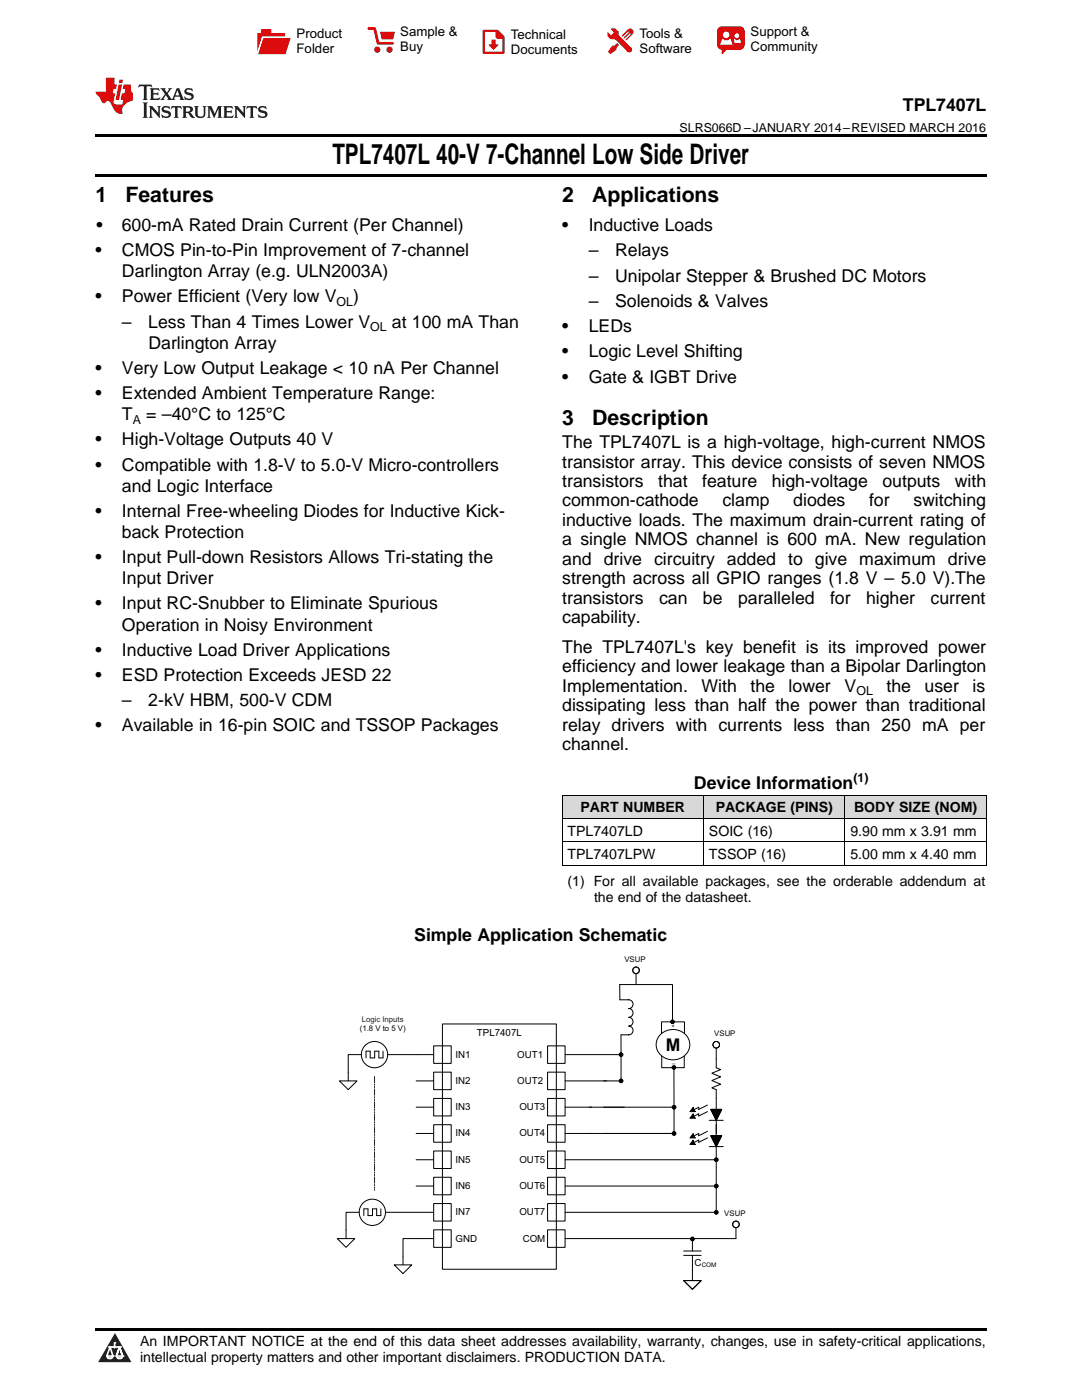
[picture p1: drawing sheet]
<svg xmlns="http://www.w3.org/2000/svg" width="216mm" height="279mm" viewBox="0 0 216 279" stroke-linecap="round" stroke-linejoin="round" font-family="sans-serif">
<defs><g id="words">
<text font-size="5.6" x="66.3" y="32.8">TPL7407L 40-V 7-Channel Low Side Driver</text>
<g font-size="4.2">
<text x="19" y="40.4">1</text>
<text x="25" y="40.4">Features</text>
<text x="112.2" y="40.4">2</text>
<text x="118.2" y="40.4">Applications</text>
<text x="112.2" y="84.8">3</text>
<text x="118.2" y="84.8">Description</text>
</g>
<g font-size="3.5">
<text x="180.2" y="22.2">TPL7407L</text>
<text x="19.2" y="46.1">•</text>
<text x="24.3" y="46.1">600-mA Rated Drain Current (Per Channel)</text>
<text x="112.2" y="46.1">•</text>
<text x="117.5" y="46.1">Inductive Loads</text>
<text x="19" y="51.1">•</text>
<text x="24.3" y="51.1">CMOS Pin-to-Pin Improvement of 7-channel</text>
<text x="117.5" y="51.2">–</text>
<text x="122.7" y="51.2">Relays</text>
<text x="24.3" y="55.3">Darlington Array (e.g. ULN2003A)</text>
<text x="117.5" y="56.2">–</text>
<text x="122.7" y="56.2">Unipolar Stepper &amp; Brushed DC Motors</text>
<text x="19" y="60.3">•</text>
<text x="24.3" y="60.3">Power Efficient (Very low V</text>
<text x="24.3" y="65.4">–</text>
<text x="29.6" y="65.4">Less Than 4 Times Lower V</text>
<text x="70.5" y="60.3">)</text>
<text x="78.2" y="65.4">at 100 mA Than</text>
<text x="117.5" y="61.3">–</text>
<text x="122.7" y="61.3">Solenoids &amp; Valves</text>
<text x="29.6" y="69.6">Darlington Array</text>
<text x="112.2" y="66.3">•</text>
<text x="112.2" y="71.3">•</text>
<text x="117.5" y="66.3">LEDs</text>
<text x="117.5" y="71.3">Logic Level Shifting</text>
<text x="19" y="74.6">•</text>
<text x="24.3" y="74.6">Very Low Output Leakage &lt; 10 nA Per Channel</text>
<text x="112.2" y="76.3">•</text>
<text x="117.5" y="76.3">Gate &amp; IGBT Drive</text>
<text x="19" y="79.7">•</text>
<text x="24.3" y="79.7">Extended Ambient Temperature Range:</text>
<text x="24.3" y="83.9">T</text>
<text x="29.2" y="83.9">= –40°C to 125°C</text>
<text x="19" y="88.9">•</text>
<text x="24.3" y="88.9">High-Voltage Outputs 40 V</text>
<text x="112.2" y="89.4">The TPL7407L is a high-voltage, high-current NMOS</text>
<text x="19" y="93.9">•</text>
<text x="24.3" y="93.9">Compatible with 1.8-V to 5.0-V Micro-controllers</text>
<text x="112.2" y="93.3">transistor array. This device consists of seven NMOS</text>
<text x="24.3" y="98.1">and Logic Interface</text>
<text x="112.2" y="97.2">transistors</text>
<text x="112.2" y="101.1">common-cathode</text>
<text x="131.3" y="97.2">that</text>
<text x="140.1" y="97.2">feature</text>
<text x="144.2" y="101.1">clamp</text>
<text x="154" y="97.2">high-voltage</text>
<text x="158.3" y="101.1">diodes</text>
<text x="173.4" y="101.1">for</text>
<text x="176.1" y="97.2">outputs</text>
<text x="182.3" y="101.1">switching</text>
<text x="190.5" y="97.2">with</text>
<text x="19" y="103.2">•</text>
<text x="24.3" y="103.2">Internal Free-wheeling Diodes for Inductive Kick-</text>
<text x="24.3" y="107.4">back Protection</text>
<text x="112.2" y="105">inductive loads. The maximum drain-current rating of</text>
<text x="19" y="112.4">•</text>
<text x="24.3" y="112.4">Input Pull-down Resistors Allows Tri-stating the</text>
<text x="112.2" y="108.8">a single NMOS channel is 600 mA. New regulation</text>
<text x="112.2" y="112.7">and drive circuitry added to give maximum drive</text>
<text x="24.3" y="116.6">Input Driver</text>
<text x="112.2" y="116.6">strength across all GPIO ranges (1.8 V – 5.0 V).The</text>
<text x="19" y="121.6">•</text>
<text x="24.3" y="121.6">Input RC-Snubber to Eliminate Spurious</text>
<text x="24.3" y="125.9">Operation in Noisy Environment</text>
<text x="112.2" y="120.5">transistors</text>
<text x="112.2" y="124.4">capability.</text>
<text x="131.5" y="120.5">can</text>
<text x="140.3" y="120.5">be</text>
<text x="147.3" y="120.5">paralleled</text>
<text x="165.6" y="120.5">for</text>
<text x="172.8" y="120.5">higher</text>
<text x="185.7" y="120.5">current</text>
<text x="19" y="130.9">•</text>
<text x="24.3" y="130.9">Inductive Load Driver Applications</text>
<text x="112.2" y="130.3">The TPL7407L's key benefit is its improved power</text>
<text x="19" y="135.9">•</text>
<text x="24.3" y="135.9">ESD Protection Exceeds JESD 22</text>
<text x="112.2" y="134.2">efficiency and lower leakage than a Bipolar Darlington</text>
<text x="24.3" y="141">–</text>
<text x="29.6" y="141">2-kV HBM, 500-V CDM</text>
<text x="112.2" y="138.1">Implementation.</text>
<text x="112.2" y="142">dissipating less than half the power than traditional</text>
<text x="140" y="138.1">With</text>
<text x="149.7" y="138.1">the</text>
<text x="157.4" y="138.1">lower</text>
<text x="168.5" y="138.1">V</text>
<text x="176.9" y="138.1">the</text>
<text x="184.5" y="138.1">user</text>
<text x="194.1" y="138.1">is</text>
<text x="19" y="146">•</text>
<text x="24.3" y="146">Available in 16-pin SOIC and TSSOP Packages</text>
<text x="112.2" y="145.8">relay drivers with currents less than 250 mA per</text>
<text x="112.2" y="149.7">channel.</text>
<text x="138.5" y="157.4">Device Information</text>
<text x="82.7" y="187.9">Simple Application Schematic</text>
<text x="132.8" y="209.7">M</text>
</g>
<g font-size="2.8">
<text x="113.2" y="166.8">TPL7407LD</text>
<text x="115.8" y="162.1">PART NUMBER</text>
<text x="141.5" y="166.8">SOIC (16)</text>
<text x="142.8" y="162.1">PACKAGE (PINS)</text>
<text x="169.7" y="166.8">9.90 mm x 3.91 mm</text>
<text x="170.4" y="162.1">BODY SIZE (NOM)</text>
<text x="113.2" y="171.4">TPL7407LPW</text>
<text x="141.5" y="171.4">TSSOP (16)</text>
<text x="169.7" y="171.4">5.00 mm x 4.40 mm</text>
<text x="113.2" y="176.9">(1) For all available packages, see the orderable addendum at</text>
<text x="118.5" y="180.1">the end of the datasheet.</text>
<text x="27.9" y="268.6">An IMPORTANT NOTICE at the end of this data sheet addresses availability, warranty, changes, use in safety-critical applications,</text>
<text x="27.9" y="271.8">intellectual property matters and other important disclaimers. PRODUCTION DATA.</text>
</g>
<g font-size="2.6">
<text x="59.2" y="7.6">Product</text>
<text x="59.2" y="10.6">Folder</text>
<text x="79.9" y="7.3">Sample &amp;</text>
<text x="79.9" y="10.2">Buy</text>
<text x="101.9" y="7.8">Technical</text>
<text x="101.9" y="10.8">Documents</text>
<text x="127.6" y="7.6">Tools &amp;</text>
<text x="127.6" y="10.6">Software</text>
<text x="149.8" y="7.2">Support &amp;</text>
<text x="149.8" y="10.2">Community</text>
</g>
<g font-size="2.5">
<text x="135.6" y="26.3">SLRS066D –JANUARY 2014–REVISED MARCH 2016</text>
<text x="67.2" y="61">OL</text>
<text x="73.9" y="66.1">OL</text>
<text x="26.5" y="84.6">A</text>
<text x="170.9" y="138.8">OL</text>
<text x="170.3" y="156">(1)</text>
</g>
<g font-size="1.9">
<text x="95.2" y="206.7">TPL7407L</text>
<text x="90.9" y="211.1">IN1</text>
<text x="103.2" y="211.1">OUT1</text>
<text x="90.9" y="221.5">IN3</text>
<text x="90.9" y="216.3">IN2</text>
<text x="103.2" y="216.3">OUT2</text>
<text x="103.6" y="221.5">OUT3</text>
<text x="90.9" y="226.8">IN4</text>
<text x="103.6" y="226.8">OUT4</text>
<text x="90.9" y="232">IN5</text>
<text x="103.6" y="232">OUT5</text>
<text x="90.9" y="237.3">IN6</text>
<text x="103.6" y="237.3">OUT6</text>
<text x="90.9" y="242.5">IN7</text>
<text x="103.6" y="242.5">OUT7</text>
<text x="90.9" y="247.8">GND</text>
<text x="104.3" y="247.8">COM</text>
<text x="138.6" y="252.7">C</text>
</g>
<g font-size="1.6">
<text x="124.6" y="192.1">VSUP</text>
<text x="71.8" y="205.7">(1.8 V to 5 V)</text>
<text x="142.5" y="206.8">VSUP</text>
<text x="144.5" y="242.8">VSUP</text>
</g>
<text font-size="1.6" fill="#231f20" x="72.2" y="203.9">Logic Inputs</text>
<text font-size="1.3" x="140" y="252.9">COM</text>
<g font-size="1.2">
<text x="134" y="205.1">+</text>
<text x="134.1" y="212.2">_</text>
</g>
</g></defs>
<g fill="#d8d8d8">
<path d="M112.2 158.7h28.2v4.7h-28.2z"/>
<path d="M140.4 158.7h28.2v4.7h-28.2z"/>
<path d="M168.6 158.7h28.2v4.7h-28.2z"/>
</g>
<path d="M22.9 266l3.3 5.9h-6.6z" fill="#231f20"/>
<path d="M21.3 270.6h1.2l-.3 .5h-.3a.53 .53 0 0 1-.6-.5z" fill-rule="evenodd" fill="#fff"/>
<path d="M21.3 270.6h1.2l-.3 .5h-.3a.53 .53 0 0 1-.6-.5z" fill="none" stroke="#231f20" stroke-width=".33"/>
<path d="M21.3 270.6l1.2 .1-.3 .4h-.5z" fill="none" stroke="#fff" stroke-width=".33"/>
<path d="M22.9 268.9h.1" fill="none" stroke="#fff" stroke-width=".33"/>
<path d="M22.9 268v.9z" fill="#fff"/>
<path d="M22.9 268v.9z" fill="none" stroke="#fff" stroke-width=".33"/>
<circle cx="22.9" cy="268" r=".16" fill="#fff"/>
<path d="M21.8 268.8h.1" fill="none" stroke="#fff" stroke-width=".33"/>
<path d="M21.8 268.8h2.2z" fill="#fff"/>
<path d="M21.8 268.8h2.2z" fill="none" stroke="#fff" stroke-width=".33"/>
<circle cx="24" cy="268.8" r=".16" fill="#fff"/>
<path d="M23.2 270.6h.1" fill="none" stroke="#fff" stroke-width=".33"/>
<path d="M23.8 268.8l-.6 1.8z" fill="#fff"/>
<path d="M23.8 268.8l-.6 1.8z" fill="none" stroke="#fff" stroke-width=".33"/>
<path d="M23.8 268.8l.7 1.8z" fill="#fff"/>
<path d="M23.8 268.8l.7 1.8z" fill="none" stroke="#fff" stroke-width=".33"/>
<path d="M24.4 270.6h.1" fill="none" stroke="#fff" stroke-width=".33"/>
<circle cx="21.3" cy="270.6" r=".16" fill="#fff"/>
<path d="M22 268.8l-.7 1.8z" fill="#fff"/>
<path d="M22 268.8l-.7 1.8z" fill="none" stroke="#fff" stroke-width=".33"/>
<path d="M22 268.8l.5 1.8z" fill="#fff"/>
<path d="M22 268.8l.5 1.8z" fill="none" stroke="#fff" stroke-width=".33"/>
<circle cx="22.5" cy="270.6" r=".16" fill="#fff"/>
<path d="M23.3 270.6h1.2a.63 .63 0 0 1-.6 .5 .63 .63 0 0 1-.6-.5z" fill-rule="evenodd" fill="#fff"/>
<path d="M23.3 270.6h1.2a.63 .63 0 0 1-.6 .5 .63 .63 0 0 1-.6-.5z" fill="none" stroke="#231f20" stroke-width=".33"/>
<path d="M23.3 270.6h1.2l-.4 .5h-.5z" fill="none" stroke="#fff" stroke-width=".33"/>
<path d="M23.2 270.6h.1" fill="none" stroke="#fff" stroke-width=".33"/>
<circle cx="24.5" cy="270.6" r=".16" fill="#fff"/>
<path d="M19 265.1h177.8v.5h-177.8z" fill="#000"/>
<g fill="none" stroke="#000" stroke-width=".2">
<path d="M134.1 196.5h-10.4v3M134.2 196.5v7.4M67.7 215.7h3.5l-1.7 1.8zM72.1 210.5h-2.6v5.2M76.4 209.8v1.3h-.8v-1.3h-.8v1.3h-.9v-1.3h-.9v1.3M77.4 210.5h9.1M83 215.7h3.5M86.5 208.7h3.5v3.5h-3.5zM86.5 214h3.5v3.5h-3.5zM86.5 219.2h3.5v3.5h-3.5zM88.3 204.4h22.7v48.9h-22.7zM109.3 208.7h3.5v3.5h-3.5z"/>
<path d="M109.3 214h3.5v3.5h-3.5zM109.3 219.2h3.5v3.5h-3.5zM112.8 210.5h11.1M123.9 206.5v4M123.9 210.5v5.2h-11.1M134.5 213.1v7.9M83 221h3.5M83 231.5h3.5M83 236.7h3.5M86.5 224.5h3.5v3.5h-3.5zM86.5 229.7h3.5v3.5h-3.5zM86.5 235h3.5v3.4h-3.5z"/>
<path d="M109.3 224.5h3.5v3.5h-3.5zM109.3 229.7h3.5v3.5h-3.5zM109.3 235h3.5v3.4h-3.5zM112.8 221h21.6M112.8 226.2h21.7M112.8 231.5h30.1M112.8 236.7h30.1M67.3 247.2h3.5l-1.8 1.7zM71.7 241.9h-2.7v5.3M76 241.3v1.3h-.8v-1.3h-.9v1.3h-.9v-1.3h-.8v1.3M76.9 241.9h9.6M78.7 252.4h3.5l-1.8 1.8z"/>
<path d="M86.5 240.2h3.5v3.5h-3.5zM86.5 245.4h3.5v3.5h-3.5zM86.5 247.2h-6.1v5.2M109.3 240.2h3.5v3.5h-3.5zM109.3 245.4h3.5v3.5h-3.5zM112.8 241.9h30.1M112.8 247.2h34.1"/>
<circle cx="74.7" cy="210.5" r="2.62"/>
<circle cx="123.9" cy="210.5" r=".35"/>
<circle cx="74.3" cy="241.9" r="2.62"/>
</g>
<circle cx="123.9" cy="210.5" r=".35" fill="#000"/>
<circle cx="126.9" cy="193.6" r=".66" fill="#fff"/>
<g fill="none" stroke="#000" stroke-width=".2">
<path d="M126.9 194.3v2.2M142.9 219.2v12.3M134.5 221v5.2M141.5 223.6h2.8M141.5 228.8h2.8M141.8 221.4h2.2l-1.1 2.2zM141.8 226.6h2.2l-1.1 2.2z"/>
<circle cx="126.9" cy="193.6" r=".66"/>
<circle cx="123.9" cy="215.7" r=".35"/>
<circle cx="134.5" cy="226.2" r=".35"/>
<circle cx="134.5" cy="221" r=".35"/>
</g>
<g fill="#000">
<path d="M141.8 221.4h2.2l-1.1 2.2z" fill-rule="evenodd"/>
<path d="M141.8 226.6h2.2l-1.1 2.2z" fill-rule="evenodd"/>
<circle cx="123.9" cy="215.7" r=".35"/>
<circle cx="134.5" cy="226.2" r=".35"/>
<circle cx="134.5" cy="221" r=".35"/>
</g>
<circle cx="142.9" cy="208.5" r=".66" fill="#fff"/>
<g fill="none" stroke="#000" stroke-width=".2">
<path d="M142.9 209.2v2.1M138.3 221l.1 .5 .4 .3h-1.1zM138.3 222.3l.1 .5 .4 .4h-1.1zM138.3 226.2l.1 .5 .4 .4h-1.1zM138.3 227.5l.1 .5 .4 .4h-1.1zM141.2 220.5l-1.8 .9v-.4l-1.1 .5M141.2 221.8l-1.8 .9v-.4l-1.1 .5M141.2 225.8l-1.8 .9v-.5l-1.1 .6M141.2 227.1l-1.8 .9v-.5l-1.1 .6M142.9 231.5v10.4"/>
<circle cx="142.9" cy="208.5" r=".66"/>
<circle cx="142.9" cy="236.7" r=".35"/>
<circle cx="142.9" cy="231.5" r=".35"/>
<circle cx="142.9" cy="241.9" r=".35"/>
</g>
<g fill="#000">
<path d="M138.3 221l.1 .5 .4 .3h-1.1z" fill-rule="evenodd"/>
<path d="M138.3 222.3l.1 .5 .4 .4h-1.1z" fill-rule="evenodd"/>
<path d="M138.3 226.2l.1 .5 .4 .4h-1.1z" fill-rule="evenodd"/>
<path d="M138.3 227.5l.1 .5 .4 .4h-1.1z" fill-rule="evenodd"/>
<circle cx="142.9" cy="236.7" r=".35"/>
<circle cx="142.9" cy="231.5" r=".35"/>
<circle cx="142.9" cy="241.9" r=".35"/>
</g>
<circle cx="146.9" cy="244.3" r=".66" fill="#fff"/>
<g fill="none" stroke="#000" stroke-width=".2">
<path d="M123.7 199.5h1.7a.87 .87 0 0 1 .9 .9 .87 .87 0 0 1-.9 .9 .87 .87 0 0 1 .9 .9 .87 .87 0 0 1-.9 .8 .87 .87 0 0 1 .9 .9 .87 .87 0 0 1-.9 .9 .87 .87 0 0 1 .9 .9 .87 .87 0 0 1-.9 .8h-1.5M131.9 206.3a3.4 3.4 0 0 1 3.5-.7 3.4 3.4 0 0 1 2.2 2.9 3.4 3.4 0 0 1-3.3 3 3.4 3.4 0 0 1-3.4-3 2.88 2.88 0 0 1 1-2.2zM132 206.3v-2.4h4.6v2.4M132 210.8v2.3h4.5v-2.3M142.9 211.3v1.8l.9 .4-1.8 .7 1.8 .7-1.8 .7 1.8 .8-1.8 .7 .9 .4v1.7M83 226.2h3.5M136.4 250.5h3.5M136.4 249.7h3.5M138.2 247.3v2.4M138.2 250.5v3.3M146.9 245v2.2"/>
<circle cx="134.2" cy="203.9" r=".34"/>
<circle cx="134.5" cy="213" r=".34"/>
<circle cx="146.9" cy="244.3" r=".66"/>
</g>
<g fill="#000">
<circle cx="134.2" cy="203.9" r=".34"/>
<circle cx="134.5" cy="213" r=".34"/>
</g>
<path d="M136.4 255.6h3.5l-1.7 1.7z" fill="#fff"/>
<g fill="none" stroke="#000" stroke-width=".2">
<path d="M112.2 158.7h84.6M112.2 158.7v14M140.4 158.7v14M168.6 158.7v14M196.8 158.7v14M112.2 172.6h84.6M112.2 168h84.6M112.2 163.3h84.6M136.4 255.6h3.5l-1.7 1.7zM138.2 253.8v1.8"/>
<circle cx="138.2" cy="247.3" r=".35"/>
</g>
<circle cx="138.2" cy="247.3" r=".35" fill="#000"/>
<path d="M74.7 214.8v22.8" fill="none" stroke="#231f20" stroke-width=".2" stroke-dasharray="1.3 .3 .3 .3 .3 .3"/>
<path d="M19 34.8h177.8v.5h-177.8zM19 26.8h177.8v.6h-177.8zM112.2 172.6l.1 .1zM168.5 172.6l.1 .1zM196.7 172.6l.1 .1z" fill="#000"/>
<path d="M27.7 16.9l-.1 .6 .6-.3h.5v.2v2.2l-.2 .4h1l-.2-.4v-2.2v-.2h.5l.6 .3-.2-.6zM29.9 17.6l.2 .4v1.6l-.2 .4h1.9l.1-.6a1.09 1.09 0 0 1-1.3 .1v-.6h.6l.4 .2v-.7l-.2 .2h-.8v-.6l.2-.1a1.01 1.01 0 0 1 1 .3l-.1-.6zM32 17.6l.9 1.2-1 1.2h.9l-.2-.3 .5-.7 .5 .7-.3 .3h1.7l-.2-.3 .1-.4h1l.1 .4-.2 .3h1l-.3-.4-.7-2h-.5l-1 2.2-.8-1.1 .9-1.1h-.9l.2 .2-.4 .7-.4-.7 .2-.2zM35.4 18l.4 1h-.8zM37 17.7a.66 .66 0 0 0-.2 .8 .66 .66 0 0 0 .6 .4l.7 .2 .1 .2a.8 .8 0 0 1-.7 .4 .8 .8 0 0 1-.7-.5l.1 .8 .2-.2a.94 .94 0 0 0 1.1 .1 .94 .94 0 0 0 .4-.9 1.48 1.48 0 0 0-1.3-.6v-.4a1.1 1.1 0 0 1 1.2 .2l-.2-.6-.2 .1-.5-.1zM28.5 20.4l.2 .4v2.3l-.2 .4h1l-.2-.4v-2.3l.2-.4zM29.7 21.2l.2 .4v1.5l-.2 .4h.8l-.3-.4 .1-1.3 1.6 1.8v-2l.2-.4h-.7l.2 .2v1.1l-1.2-1.3zM32.5 21.3a.66 .66 0 0 0-.2 .8 .66 .66 0 0 0 .6 .4l.6 .2 .2 .2a.8 .8 0 0 1-.8 .4 .8 .8 0 0 1-.7-.5l.2 .7 .2-.1a.94 .94 0 0 0 1 .1 .94 .94 0 0 0 .5-1 1.47 1.47 0 0 0-1.3-.6l-.1-.3a1.1 1.1 0 0 1 1.3 .2l-.2-.6-.2 .1-.5-.2zM34.3 21.2l-.2 .6a.64 .64 0 0 1 .8-.3v1.6l-.2 .4h1l-.3-.4 .1-1.6a.66 .66 0 0 1 .8 .3l-.2-.6zM36.3 21.2l.3 .4v1.5l-.3 .4h1l-.2-.2v-.7h.5l.1 .1a.8 .8 0 0 0 1.2 .7l-1-1a.62 .62 0 0 0 .6-.5 .62 .62 0 0 0-.6-.7zM37.1 21.5h.1a.48 .48 0 0 1 .6 0 .48 .48 0 0 1 .1 .6l-.2 .1-.6 .1zM38.7 21.2l.2 .2a2.29 2.29 0 0 0 .4 2 1.05 1.05 0 0 0 1.7-.7v-1.3l.2-.2h-.8l.2 .4v1.1a.61 .61 0 0 1-.6 .6 .61 .61 0 0 1-.6-.6v-1.1l.3-.4zM41.3 21.2l.3 .4v1.5l-.3 .4h.8l-.2-.4v-1.4l.8 1.9 .9-1.9v1.4l-.2 .4h.9l-.2-.4v-1.5l.2-.4h-.8l-.7 1.5-.6-1.5zM44.5 21.2l.2 .4v1.5l-.2 .4h1.9l.2-.6a1.1 1.1 0 0 1-1.4 .2v-.7h.6l.4 .2v-.6l-.2 .1-.8 .1v-.6l.2-.1a1.02 1.02 0 0 1 1.1 .2l-.2-.5zM46.7 21.2l.2 .4v1.5l-.2 .4h.8l-.3-.4 .1-1.3 1.6 1.8v-2l.2-.4h-.7l.2 .2v1.1l-1.2-1.3zM49.3 21.2l-.1 .6a.64 .64 0 0 1 .8-.3v1.6l-.3 .4h1l-.2-.4v-1.6a.66 .66 0 0 1 .8 .3l-.1-.6zM51.7 21.3a.66 .66 0 0 0-.2 .7 .66 .66 0 0 0 .7 .5l.6 .2 .1 .2a.8 .8 0 0 1-.7 .4 .8 .8 0 0 1-.7-.5l.1 .7 .2-.1a.94 .94 0 0 0 1.1 .1 .94 .94 0 0 0 .4-1 1.48 1.48 0 0 0-1.2-.6l-.1-.3a1.1 1.1 0 0 1 1.2 .2l-.2-.6-.1 .1-.6-.2z" fill="#231f20"/>
<path d="M21.1 15.5v2.8h-2v.4l.9 .9a.96 .96 0 0 0 1 1 .59 .59 0 0 1 .5-.4 .59 .59 0 0 1 .5 .3l.4 .8a1.61 1.61 0 0 0 2.1 1.3 1.63 1.63 0 0 1 1.1-2.2l.9-.3v-1.5a1.6 1.6 0 0 1-.4-1.7h-1.4l-.2 .9h.5l-.2 .8h-.5l-.2 1v.3h.5l-.2 .9h-.7a.74 .74 0 0 1-1-.6l.3-1.6h-.5l.2-.8h.5l.1-.9h-.4v-1.4zM23.7 16.9l-.7 3h.8l.6-3zM23.8 15.9l-.1 .7h.7l.2-.7z" fill="#ee1d23"/>
<g fill="#d60000">
<path d="M52.1 5.8h2v.8h2.8v4.2h-5.5v-4.2h.7z" fill-rule="evenodd"/>
<path d="M52.4 7.5h5.6l-1 3.3h-5.6z" fill-rule="evenodd"/>
</g>
<path d="M52.4 7.4h5.7l-.1 .1h-5.5l-1.1 3.3z" fill-rule="evenodd" fill="#fff"/>
<path d="M52.4 7.4h5.7l-.1 .1h-5.5l-1.1 3.3z" fill="none" stroke="#fff" stroke-width=".2"/>
<path d="M73.6 5.7h1.1l.7 2.9h2.9" fill="none" stroke="#d60000" stroke-width=".55"/>
<g fill="#d60000">
<path d="M75.8 6.3h3l-.4 1.6h-2.2z" fill-rule="evenodd"/>
<circle cx="75.3" cy="9.9" r=".62"/>
<circle cx="77.7" cy="9.9" r=".62"/>
</g>
<path d="M96.5 6.2h2.7l1.3 1.2v3.1h-4z" fill="none" stroke="#d60000" stroke-width=".44"/>
<g fill="#d60000">
<path d="M98.1 7.9h.8v1h.5l-.9 1.1-1-1v-.1h.6z" fill-rule="evenodd"/>
<path d="M98.9 6.2h.3l1.3 1.2v.4h-1.3l-.3-.4z" fill-rule="evenodd"/>
<path d="M121.9 5.7h.8l.7 .6 .1 .7 2.5 2.5-.8 .8-2.3-2.3-1.1-.2-.6-.6v-.8l.7 .6 .5-.4v-.2l-.5-.5z" fill-rule="evenodd"/>
<path d="M122.2 9.1h.4l.5-.5 .4 .4-.5 .5v.4l-1.2 .9-.5-.5z" fill-rule="evenodd"/>
<path d="M125.3 5.9a.67 .67 0 0 1 .9 0 .67 .67 0 0 1 0 .9z" fill-rule="evenodd"/>
<path d="M125.3 5.9l.9 .9-1.2 1.2h-.2v-.2l1-.9v-.2h-.2l-.9 1h-.2v-.2l.9-1 .1-.2h-.3l-.9 1h-.2v-.2z" fill-rule="evenodd"/>
<circle cx="125.6" cy="9.9" r=".54"/>
</g>
<path d="M123.3 6.3v.7" fill="none" stroke="#d60000" stroke-width=".2"/>
<g fill="#d60000">
<path d="M143.4 5.5l.6-.2h3.6a.95 .95 0 0 1 1 .9v2.8a.95 .95 0 0 1-1 .9h-3.6a.95 .95 0 0 1-.9-.9v-2.8z" fill-rule="evenodd"/>
<path d="M144 9.9h.9l-.7 .9h-.2z" fill-rule="evenodd"/>
</g>
<g fill="#fff">
<path d="M146.6 8.6h1.3z"/>
<path d="M144.1 7.8h.3l.1 .2h.8l.2-.2h.3l.4 1.1h-2.5z" fill-rule="evenodd"/>
<path d="M146.4 7.8h.3l.1 .2h.5l.2-.2h.2l.2 .8h-1.3z" fill-rule="evenodd"/>
<circle cx="144.9" cy="6.9" r=".65"/>
<circle cx="147" cy="7.1" r=".48"/>
</g>
<use href="#words"/>
</svg>
